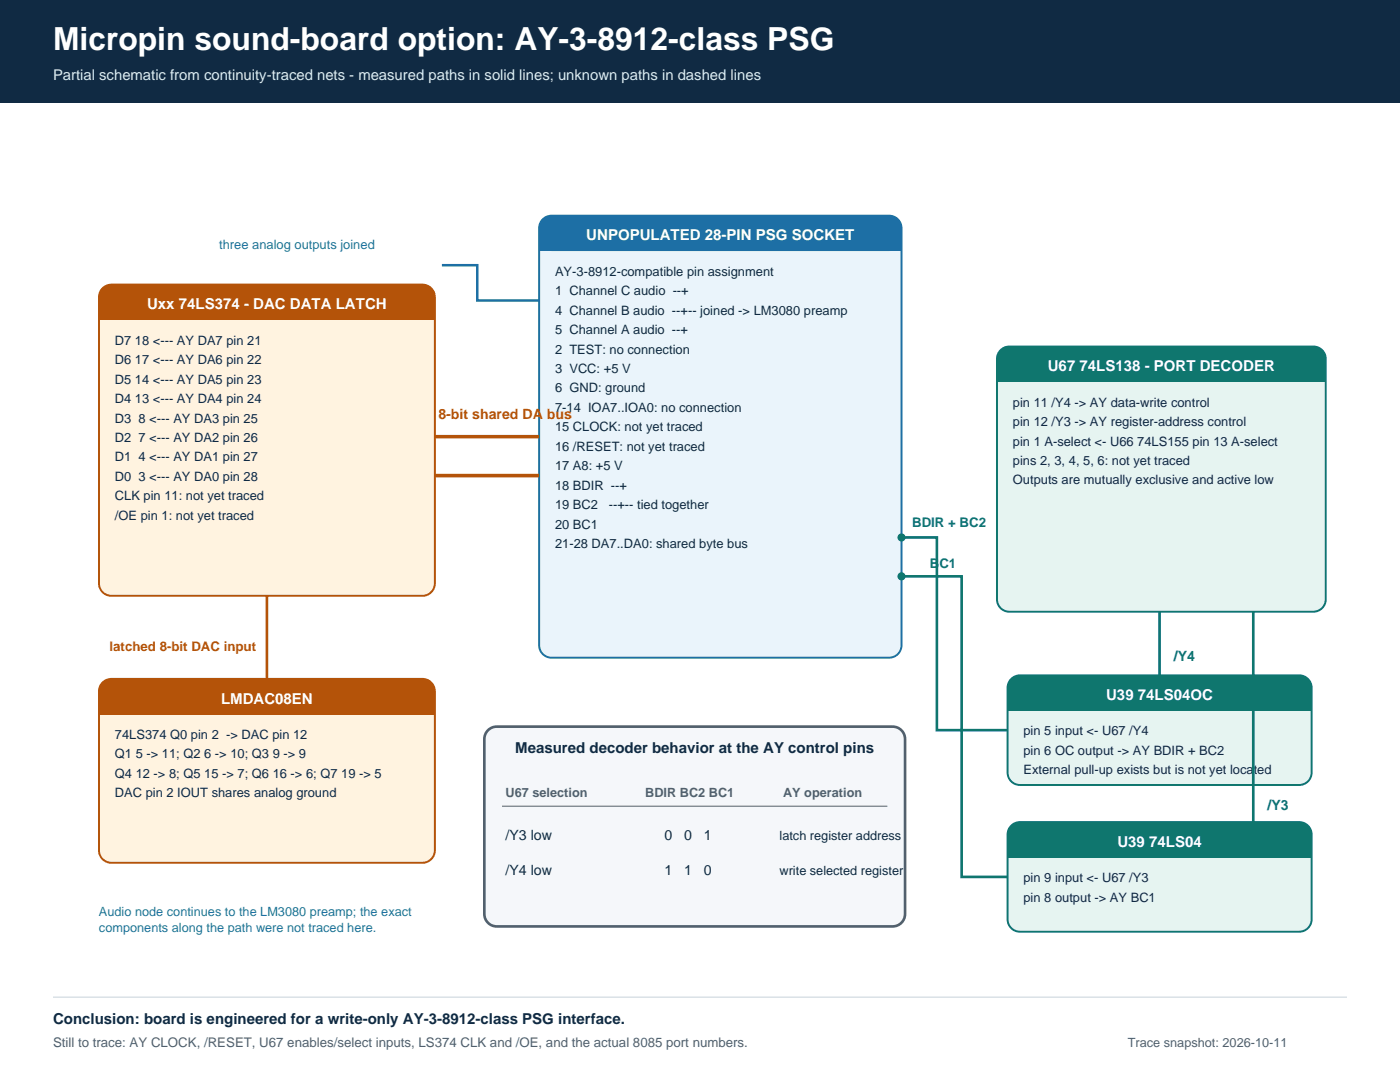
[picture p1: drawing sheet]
<svg xmlns="http://www.w3.org/2000/svg" width="279mm" height="216mm" viewBox="0 0 279 216" stroke-linecap="round" stroke-linejoin="round" font-family="sans-serif">
<defs><g id="words">
<text font-size="6.3" fill="#fff" x="10.6" y="9.9">Micropin sound-board option: AY-3-8912-class PSG</text>
<text font-size="3" fill="#d9eaf7" x="10.6" y="15.9">Partial schematic from continuity-traced nets - measured paths in solid lines; unknown paths in dashed lines</text>
<g font-size="3" fill="#fff">
<text x="117" y="48">UNPOPULATED 28-PIN PSG SOCKET</text>
<text x="29.4" y="61.7">Uxx 74LS374 - DAC DATA LATCH</text>
<text x="209.1" y="74.1">U67 74LS138 - PORT DECODER</text>
<text x="44.1" y="140.4">LMDAC08EN</text>
<text x="220.8" y="139.7">U39 74LS04OC</text>
<text x="223" y="169">U39 74LS04</text>
</g>
<g font-size="3" fill="#102a43">
<text x="102.8" y="150.3">Measured decoder behavior at the AY control pins</text>
<text x="10.6" y="204.3">Conclusion: board is engineered for a write-only AY-3-8912-class PSG interface.</text>
</g>
<text font-size="2.8" fill="#b45309" x="87.5" y="83.6">8-bit shared DA bus</text>
<g font-size="2.8" fill="#0f766e">
<text x="234.2" y="131.9">/Y4</text>
<text x="252.9" y="161.6">/Y3</text>
</g>
<g font-size="2.8" fill="#102a43">
<text x="100.9" y="167.6">/Y3 low</text>
<text x="132.6" y="167.6">0</text>
<text x="136.6" y="167.6">0</text>
<text x="140.5" y="167.6">1</text>
<text x="100.9" y="174.6">/Y4 low</text>
<text x="132.6" y="174.6">1</text>
<text x="136.6" y="174.6">1</text>
<text x="140.5" y="174.6">0</text>
</g>
<text font-size="2.6" fill="#1d6fa5" x="43.7" y="49.7">three analog outputs joined</text>
<g font-size="2.6" fill="#102a43">
<text x="110.8" y="55">AY-3-8912-compatible pin assignment</text>
<text x="110.8" y="58.9">1 Channel C audio --+</text>
<text x="110.8" y="62.8">4 Channel B audio --+-- joined -&gt; LM3080 preamp</text>
<text x="22.9" y="68.8">D7 18 &lt;--- AY DA7 pin 21</text>
<text x="110.8" y="66.7">5 Channel A audio --+</text>
<text x="110.8" y="70.6">2 TEST: no connection</text>
<text x="22.9" y="72.7">D6 17 &lt;--- AY DA6 pin 22</text>
<text x="22.9" y="76.6">D5 14 &lt;--- AY DA5 pin 23</text>
<text x="110.8" y="74.4">3 VCC: +5 V</text>
<text x="22.9" y="80.4">D4 13 &lt;--- AY DA4 pin 24</text>
<text x="110.8" y="78.3">6 GND: ground</text>
<text x="110.8" y="82.2">7-14 IOA7..IOA0: no connection</text>
<text x="202.1" y="81.1">pin 11 /Y4 -&gt; AY data-write control</text>
<text x="22.9" y="84.3">D3 8 &lt;--- AY DA3 pin 25</text>
<text x="22.9" y="88.2">D2 7 &lt;--- AY DA2 pin 26</text>
<text x="110.8" y="86.1">15 CLOCK: not yet traced</text>
<text x="110.8" y="90">16 /RESET: not yet traced</text>
<text x="202.1" y="85">pin 12 /Y3 -&gt; AY register-address control</text>
<text x="202.1" y="88.9">pin 1 A-select &lt;- U66 74LS155 pin 13 A-select</text>
<text x="22.9" y="92.1">D1 4 &lt;--- AY DA1 pin 27</text>
<text x="22.9" y="96">D0 3 &lt;--- AY DA0 pin 28</text>
<text x="110.8" y="93.8">17 A8: +5 V</text>
<text x="202.1" y="92.8">pins 2, 3, 4, 5, 6: not yet traced</text>
<text x="22.9" y="99.8">CLK pin 11: not yet traced</text>
<text x="110.8" y="97.7">18 BDIR --+</text>
<text x="110.8" y="101.6">19 BC2</text>
<text x="121.5" y="101.6">--+-- tied together</text>
<text x="202.1" y="96.7">Outputs are mutually exclusive and active low</text>
<text x="22.9" y="103.7">/OE pin 1: not yet traced</text>
<text x="110.8" y="105.5">20 BC1</text>
<text x="110.8" y="109.4">21-28 DA7..DA0: shared byte bus</text>
<text x="22.9" y="147.5">74LS374 Q0 pin 2 -&gt; DAC pin 12</text>
<text x="204.3" y="146.8">pin 5 input &lt;- U67 /Y4</text>
<text x="22.9" y="151.3">Q1 5 -&gt; 11; Q2 6 -&gt; 10; Q3 9 -&gt; 9</text>
<text x="22.9" y="155.2">Q4 12 -&gt; 8; Q5 15 -&gt; 7; Q6 16 -&gt; 6; Q7 19 -&gt; 5</text>
<text x="204.3" y="150.6">pin 6 OC output -&gt; AY BDIR + BC2</text>
<text x="204.3" y="154.5">External pull-up exists but is not yet located</text>
<text x="22.9" y="159.1">DAC pin 2 IOUT shares analog ground</text>
<text x="204.3" y="176">pin 9 input &lt;- U67 /Y3</text>
<text x="204.3" y="179.9">pin 8 output -&gt; AY BC1</text>
</g>
<g font-size="2.6" fill="#0f766e">
<text x="182" y="105.1">BDIR + BC2</text>
<text x="185.6" y="113.2">BC1</text>
</g>
<text font-size="2.6" fill="#b45309" x="21.9" y="129.8">latched 8-bit DAC input</text>
<text font-size="2.6" fill="#52606d" x="10.6" y="208.8">Still to trace: AY CLOCK, /RESET, U67 enables/select inputs, LS374 CLK and /OE, and the actual 8085 port numbers.</text>
<g font-size="2.5" fill="#52606d">
<text x="100.9" y="159.1">U67 selection</text>
<text x="128.8" y="159.1">BDIR BC2 BC1</text>
<text x="156.3" y="159.1">AY operation</text>
<text x="225.1" y="208.8">Trace snapshot: 2026-10-11</text>
</g>
<g font-size="2.5" fill="#102a43">
<text x="155.6" y="167.6">latch register address</text>
<text x="155.6" y="174.6">write selected register</text>
</g>
<g font-size="2.5" fill="#1d6fa5">
<text x="19.8" y="182.7">Audio node continues to the LM3080 preamp; the exact</text>
<text x="19.8" y="185.9">components along the path were not traced here.</text>
</g>
</g></defs>
<path d="M0 0h279.4v20.5h-279.4z" fill-rule="evenodd" fill="#102a43"/>
<path d="M108.5 43.6l1-.5 .6-.1h67.3a2.47 2.47 0 0 1 2.5 2.5v83.3a2.47 2.47 0 0 1-2.5 2.4h-67.3a2.47 2.47 0 0 1-2.5-2.4v-83.3a2.46 2.46 0 0 1 .9-1.9z" fill-rule="evenodd" fill="#eaf4fb" stroke="#1d6fa5" stroke-width=".39"/>
<g fill="#1d6fa5">
<path d="M108.5 43.6l1-.5 .6-.1h67.3a2.47 2.47 0 0 1 2.5 2.5 4.4 4.4 0 0 1-.5 3.7 2.46 2.46 0 0 1-2 .9h-67.3a2.47 2.47 0 0 1-2.5-2.5 4.4 4.4 0 0 1 .5-3.6z" fill-rule="evenodd"/>
<path d="M107.6 47.6h72.3v2.5h-72.3z" fill-rule="evenodd"/>
</g>
<path d="M20.7 57.3l1-.4 .5-.1h62.1a2.47 2.47 0 0 1 2.5 2.5v57.1a2.47 2.47 0 0 1-2.5 2.5h-62.1a2.47 2.47 0 0 1-2.4-2.5v-57.1a2.46 2.46 0 0 1 .9-2z" fill-rule="evenodd" fill="#fff3e0" stroke="#b45309" stroke-width=".39"/>
<g fill="#b45309">
<path d="M20.7 57.3l1-.4 .5-.1h62.1a2.47 2.47 0 0 1 2.5 2.5 4.4 4.4 0 0 1-.6 3.6 2.46 2.46 0 0 1-1.9 1h-62.1a2.47 2.47 0 0 1-2.4-2.5 4.4 4.4 0 0 1 .5-3.7z" fill-rule="evenodd"/>
<path d="M19.8 61.4h67v2.5h-67z" fill-rule="evenodd"/>
</g>
<path d="M20.7 136l1-.5h.5h62.1a2.47 2.47 0 0 1 2.5 2.4v31.8a2.47 2.47 0 0 1-2.5 2.5h-62.1a2.47 2.47 0 0 1-2.4-2.5v-31.8a2.46 2.46 0 0 1 .9-1.9z" fill-rule="evenodd" fill="#fff3e0" stroke="#b45309" stroke-width=".39"/>
<g fill="#b45309">
<path d="M20.7 136l1-.5h.5h62.1a2.47 2.47 0 0 1 2.5 2.4 4.4 4.4 0 0 1-.6 3.7 2.46 2.46 0 0 1-1.9 .9h-62.1a2.47 2.47 0 0 1-2.4-2.4 4.4 4.4 0 0 1 .5-3.7z" fill-rule="evenodd"/>
<path d="M19.8 140.1h67v2.4h-67z" fill-rule="evenodd"/>
</g>
<path d="M199.9 69.7l1-.5 .5-.1h60.7a2.47 2.47 0 0 1 2.5 2.5v48a2.47 2.47 0 0 1-2.5 2.5h-60.7a2.47 2.47 0 0 1-2.4-2.5v-48a2.46 2.46 0 0 1 .9-1.9z" fill-rule="evenodd" fill="#e6f4f1" stroke="#0f766e" stroke-width=".39"/>
<g fill="#0f766e">
<path d="M199.9 69.7l1-.5 .5-.1h60.7a2.47 2.47 0 0 1 2.5 2.5 4.4 4.4 0 0 1-.6 3.7 2.46 2.46 0 0 1-1.9 .9h-60.7a2.47 2.47 0 0 1-2.4-2.5 4.4 4.4 0 0 1 .5-3.6z" fill-rule="evenodd"/>
<path d="M199 73.7h65.6v2.5h-65.6z" fill-rule="evenodd"/>
</g>
<path d="M202 135.3l1-.5h.6h55.7a2.47 2.47 0 0 1 2.5 2.4v17a2.47 2.47 0 0 1-2.5 2.4h-55.7a2.47 2.47 0 0 1-2.5-2.4v-17a2.46 2.46 0 0 1 .9-1.9z" fill-rule="evenodd" fill="#e6f4f1" stroke="#0f766e" stroke-width=".39"/>
<g fill="#0f766e">
<path d="M202 135.3l1-.5h.6h55.7a2.47 2.47 0 0 1 2.5 2.4 4.4 4.4 0 0 1-.6 3.7 2.46 2.46 0 0 1-1.9 .9h-55.7a2.47 2.47 0 0 1-2.5-2.5 4.4 4.4 0 0 1 .5-3.6z" fill-rule="evenodd"/>
<path d="M201.1 139.3h60.7v2.5h-60.7z" fill-rule="evenodd"/>
</g>
<path d="M202 164.6l1-.5 .6-.1h55.7a2.47 2.47 0 0 1 2.5 2.5v16.9a2.47 2.47 0 0 1-2.5 2.5h-55.7a2.47 2.47 0 0 1-2.5-2.5v-16.9a2.46 2.46 0 0 1 .9-1.9z" fill-rule="evenodd" fill="#e6f4f1" stroke="#0f766e" stroke-width=".39"/>
<g fill="#0f766e">
<path d="M202 164.6l1-.5 .6-.1h55.7a2.47 2.47 0 0 1 2.5 2.5 4.4 4.4 0 0 1-.6 3.7 2.46 2.46 0 0 1-1.9 .9h-55.7a2.47 2.47 0 0 1-2.5-2.5 4.4 4.4 0 0 1 .5-3.6z" fill-rule="evenodd"/>
<path d="M201.1 168.6h60.7v2.5h-60.7z" fill-rule="evenodd"/>
</g>
<path d="M86.8 87.1h20.8M86.8 94.9h20.8" fill="none" stroke="#b45309" stroke-width=".71" stroke-linecap="butt"/>
<path d="M53.3 118.9v16.6" fill="none" stroke="#b45309" stroke-width=".53"/>
<path d="M88.2 52.9h7v7.1h12.4" fill="none" stroke="#1d6fa5" stroke-width=".49"/>
<path d="M179.9 107.2h7.1v38.5h14.1M231.4 122.1v12.7" fill="none" stroke="#0f766e" stroke-width=".53"/>
<circle cx="179.9" cy="107.2" r=".81" fill="#0f766e"/>
<path d="M179.9 115h12v60h9.2M250.1 122.1v41.9" fill="none" stroke="#0f766e" stroke-width=".53"/>
<circle cx="179.9" cy="115" r=".81" fill="#0f766e"/>
<path d="M97.6 145.5l1-.4 .5-.1h79.1a2.47 2.47 0 0 1 2.4 2.5v34.9a2.47 2.47 0 0 1-2.4 2.5h-79.1a2.47 2.47 0 0 1-2.4-2.5v-34.9a2.46 2.46 0 0 1 .9-2z" fill-rule="evenodd" fill="#f5f7fa" stroke="#52606d" stroke-width=".53"/>
<path d="M100.2 160.9h76.9" fill="none" stroke="#52606d" stroke-width=".2"/>
<path d="M10.6 199h258.2" fill="none" stroke="#c7d2da" stroke-width=".2"/>
<use href="#words"/>
</svg>
